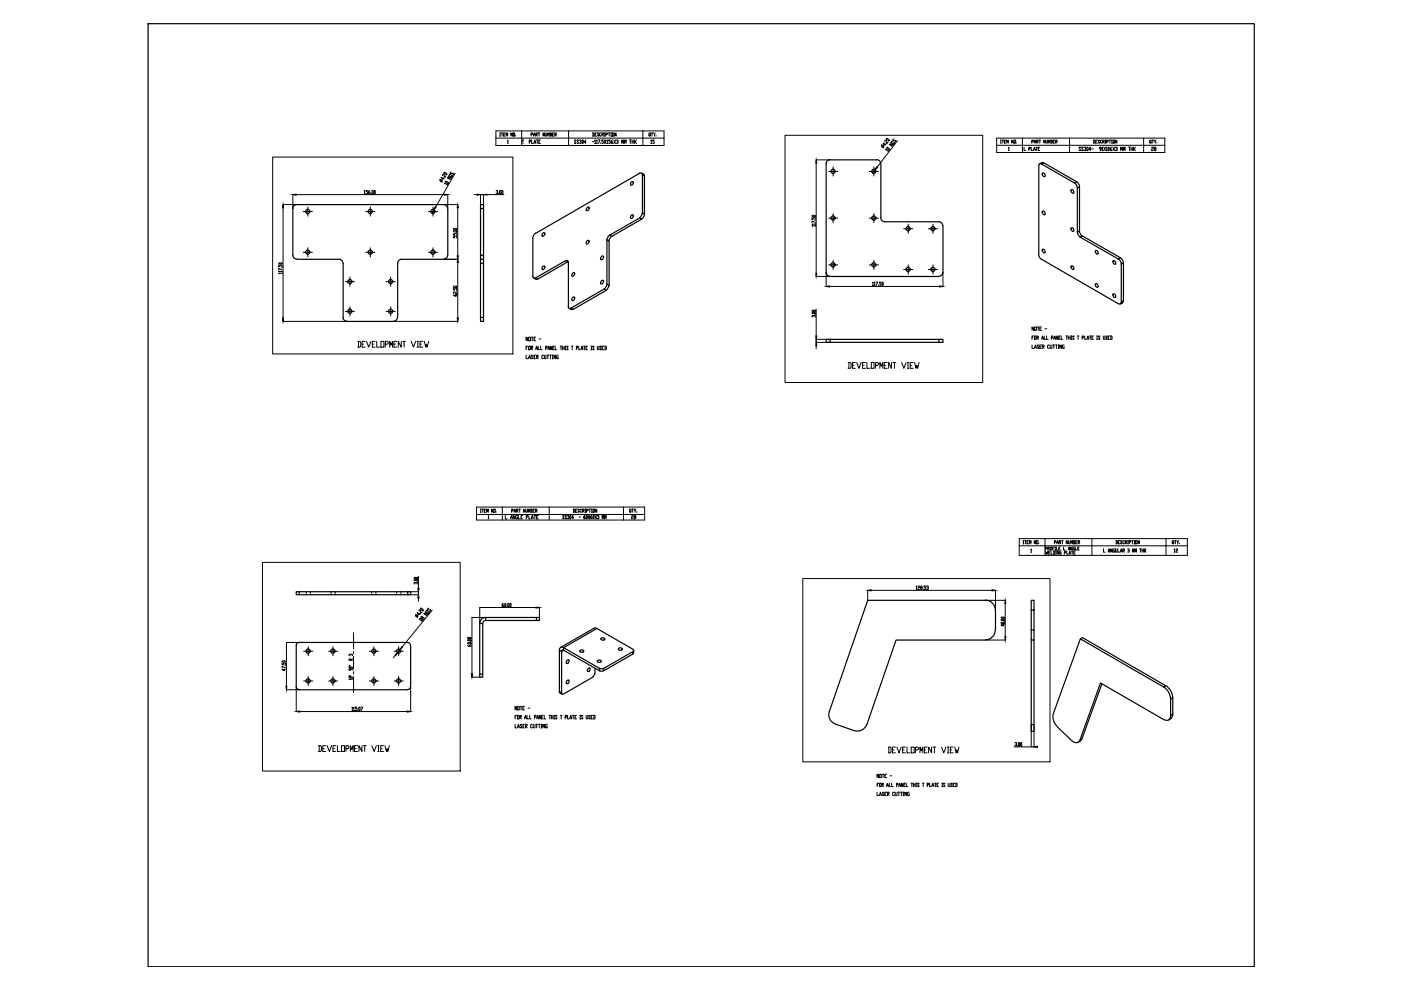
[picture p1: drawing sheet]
<svg xmlns="http://www.w3.org/2000/svg" width="297mm" height="210mm" viewBox="0 0 297 210" stroke-linecap="round" stroke-linejoin="round" font-family="sans-serif">
<defs><g id="words">
<g font-size="3.5">
<text x="137.2" y="31.8">15</text>
<text x="246.2" y="33.2" transform="rotate(-90 246.2 33.2)">28</text>
<text x="133" y="111.1">28</text>
<text x="248" y="118.2">12</text>
</g>
</g></defs>
<!-- layer: 0 -->
<g fill="none" stroke="#000" stroke-width=".21">
<path d="M57.8 33.3h50.9v41.7h-50.9zM93.2 38l.6 .6M93.3 38.1l.4 .1v.3l-.4-.1zM93.8 37.2l.1-.3h.2l.1 .2v.3l.2 .1 .2-.3M94 37.7l-.2 .3-.3-.4 .7 .4M94.1 36.5l.6 .3v.2l-.6-.2zM94.2 37.6l.1 .1M94.3 39l-.1-.2 .7 .4M94.4 38.4l.6 .2v.3l-.5-.3zM94.9 39.1l-.1 .2M95 37.4l.7 .3h-.8l.6 .4M95.3 36.9l.7 .4-.2 .3-.6-.4z"/>
<path d="M95.7 36.5l-.3 .2 .1 .1 .6-.1 .1 .2-.2 .2M96.5 36.7l-4.1 7.2M105.1 29.3h31.2M105.9 28.2h.2M105.9 28.9h.2M106 28.2v.7M106.3 28.2h.3M106.5 28.2v.7M106.8 28.5h.2M107.1 28.2h-.3v.7h.3M107.3 28.9v-.7l.2 .4 .1-.4v.7M107.6 29.8l.1-.1v.7"/>
<path d="M107.6 30.4h.2M108.7 28.2v.7l-.4-.7v.7M108.8 28.2h.3v.7h-.3zM109.3 28.7v.2M110.6 27.8v3M110.7 29.7h.3M110.9 29.7v.7M112.2 30l.4-.1-.1-.2h-.3v.7M112.6 28.5h.2l.1-.2-.3-.1v.7M112.7 29.7v.7h.4M113.1 28.9l.2-.7 .1 .7M113.1 28.6h.3"/>
<path d="M113.2 30.4l.2-.7 .2 .7M113.2 30.2h.4M113.6 28.5h.3v-.2l-.3-.1v.7M113.7 28.5l.2 .4M113.7 29.7h.4M113.9 29.7v.7M114.1 28.2h.4M114.2 30h.2M114.3 28.2v.7M114.6 29.7h-.4v.7h.4M115.4 28.2v.7l-.3-.7v.7M115.6 28.2l.1 .7 .2-.2v-.5"/>
<path d="M116.1 28.9v-.7l.2 .4 .1-.4v.7M116.6 28.2l.4 .1-.1 .2M116.7 28.5h.2l.1 .2-.4 .2M116.7 28.2v.7M117.1 28.5h.2M117.5 28.2h-.4v.7h.4M117.6 28.5h.3l.1-.2-.4-.1v.7M117.7 28.5l.3 .4M120.6 27.8v3M122.1 29.8l-.1-.1-.2 .1 .3 .5-.1 .1-.2-.1M122.7 29.8l-.1-.1-.3 .1 .4 .5-.1 .1-.3-.1M122.9 29.8l.1-.1 .2 .1-.2 .2"/>
<path d="M123.1 30v.4l-.2-.1M123.5 29.7l.2 .1-.1 .6-.2-.1zM124.2 30.2h-.3l.2-.5v.7M125.5 30h.4M125.6 28.2l.4 .1v.4l-.4 .2M125.7 28.2v.7M126.1 29.8l.1-.1v.7M126.1 30.4h.2M126.1 28.5h.2M126.5 28.2h-.4v.7h.4M126.5 29.8l.1-.1v.7M126.5 30.4h.1"/>
<path d="M126.8 29.7h.4l-.3 .7M127 28.3h-.4l.4 .4-.1 .2-.3-.2M127.4 30.3v.1M127.5 28.3h-.4l.1 .6 .3-.2M127.6 28.5h.3l.1-.2-.4-.1v.7M127.7 28.5l.3 .4M127.9 29.7h-.3v.2h.2l.1 .4-.1 .1-.2-.1M128.1 28.2h.2M128.1 28.9h.2M128.1 29.7l.4 .7M128.2 28.2v.7M128.5 28.5h.2l.1-.2-.3-.1v.7"/>
<path d="M128.5 29.7l-.4 .7M128.7 29.8l.1-.1v.7M128.7 30.4h.1M129 28.2h.3M129.1 28.2v.7M129.4 29.7h-.3v.2l.3 .1-.1 .4-.2-.1M129.5 28.2h.2M129.5 28.9h.2M129.6 28.2v.7M129.8 28.2h.4v.7h-.4zM129.9 29.7l-.3 .2v.4l.3 .1v-.4h-.3M130.2 29.7l.3 .7"/>
<path d="M130.5 29.7l-.3 .7M130.6 28.2v.7l-.3-.7v.7M130.7 29.8l.3-.1v.2l-.1 .1M131 30v.4l-.3-.1M131.8 30.4v-.7l.2 .5 .2-.5v.7M132.4 30.4v-.7l.1 .5 .2-.5v.7M133.5 29.7h.3M133.6 29.7v.7M134 30h.4M134 29.7v.7M134.4 29.7v.7M134.6 29.7v.7"/>
<path d="M134.6 30l.3 .4M134.9 29.7l-.3 .3M136.3 27.8h-31.2v3h35.7M166.4 28.7h42v52.4h-42zM173 33.9h3M173 34.6v23.3M176.6 35.4v1h-.9M177.6 36.4h-1v.9M185.3 35.4v1h-1M185.5 36l-.5 .7M186.3 36.4h-1v.9M186.9 30.9l.2-.1 .3 .3-.3 .1z"/>
<path d="M186.9 30.7l.5 .7M187.6 30l.1-.3 .2 .1v.4l.2 .2 .2-.3M187.7 30.5l-.3 .3-.2-.5 .6 .4M187.8 31.8v-.2l.5 .5M187.9 30.4l.1 .1M187.9 29.3l.6 .3v.2h-.2l-.4-.3zM188 31.2l.6 .4v.2l-.6-.3zM188.4 32l-.1 .1M188.8 30.3l.5 .5-.8-.2 .6 .4M189.1 29.9l.6 .4-.2 .3-.6-.4zM189.6 29.5l-.3 .1v.2h.6l.1 .2-.3 .1M190.3 29.8l-4.3 5.7"/>
<path d="M211.3 30.8h31.2M212.1 29.7h.2M212.1 30.3h.2M212.2 29.7v.6M212.5 29.7h.3M212.6 29.7v.6M213 30h.1M213.3 29.7h-.3v.6h.3M213.5 30.3v-.6l.1 .4 .2-.4v.6M213.8 31.4l.1-.2v.7M213.8 31.9h.2M214.8 29.7v.6l-.3-.6v.6"/>
<path d="M215 29.7h.3v.6h-.3zM215.5 30.3h.1M216.8 29.3v3M217.1 31.2v.7h.4M218.1 31.6h.3v-.4h-.3v.7M218.6 31.2v.7h.4M218.8 30h.2l.1-.2-.3-.1v.6M219.1 31.9l.2-.7 .2 .7M219.1 31.7h.4M219.3 30.3l.1-.6 .2 .6M219.3 30.1h.3M219.6 31.2h.3"/>
<path d="M219.8 30h.2v-.3h-.2v.6M219.8 31.2v.7M219.9 30l.2 .3M220.1 31.6h.2M220.3 29.7h.3M220.5 31.2h-.4v.7h.4M220.5 29.7v.6M221.6 29.7v.6l-.3-.6v.6M221.8 29.7l.1 .6h.2v-.6M222.3 30.3v-.6l.1 .4 .2-.4v.6M222.8 29.7l.3 .1-.1 .2M222.9 30h.1l.1 .3h-.3"/>
<path d="M222.9 29.7v.6M223.3 30h.2M223.6 29.7h-.3v.6h.3M223.8 30h.3v-.2l-.3-.1v.6M223.9 30l.2 .3M226.8 29.3v3M229.1 31.3l-.3-.1v.1l.3 .5v.1l-.3-.1M229.7 31.3l-.3-.1-.1 .1 .4 .5-.1 .1-.3-.1M229.9 31.3l.3-.1v.2l-.1 .2M230.2 31.6v.3l-.3-.1M230.5 31.2l.2 .1-.1 .6-.2-.1zM231.3 31.7h-.4l.3-.5v.7"/>
<path d="M231.4 31.6h.4M231.8 29.7l.3 .1v.5h-.3M231.9 29.7v.6M232.3 30h.2M232.6 29.7h-.3v.6h.3M233.2 29.8h-.4l.4 .5h-.4M233.5 31.6h-.3l-.1-.3 .1-.1 .3 .1v.4l-.3 .2M233.6 29.8h-.3v.5h.3M233.6 31.3l.2-.1v.7M233.6 31.9h.2M233.8 30h.2v-.3h-.2v.6M233.9 30l.2 .3"/>
<path d="M234 31.2l.4 .7M234.3 29.7h.2M234.3 30.3h.2M234.4 29.7v.6M234.4 31.2l-.4 .7M234.6 31.3v-.1v.7M234.6 31.9h.2M234.6 30h.3l.1-.2-.4-.1v.6M235 31.2l.2 .1-.1 .6-.2-.1zM235.1 29.7h.4M235.3 29.7v.6M235.7 31.2l-.3 .2v.4l.3 .1v-.3h-.3"/>
<path d="M235.7 29.7h.1M235.7 30.3h.1M235.7 29.7v.6M236 31.2l.3 .7M236 29.7h.3v.6h-.3zM236.3 31.2l-.3 .7M236.5 31.3l.1-.1 .3 .1-.2 .3M236.8 31.6l.1 .2-.1 .1-.3-.1M236.8 29.7v.6l-.3-.6v.6M237.6 31.9v-.7l.2 .5 .2-.5v.7M238.2 31.9v-.7l.1 .5 .2-.5v.7M239.3 31.2h.3"/>
<path d="M239.5 31.2v.7M239.8 31.6h.4M239.8 31.2v.7M240.2 31.2v.7M240.4 31.2v.7M240.4 31.6l.3 .3M240.7 31.2l-.3 .4M242.5 29.3h-31.2v3h35.7M59.1 56.2v.3h.2l.2-.3 .3 .1-.1 .2M59.1 55.8l.6-.1 .1 .2-.6 .1zM59.7 56.8h.1M59.8 57.9h-.7l.1 .1"/>
<path d="M59.8 57.6h-.7h.1M59.8 57.2l-.7-.3v.4M59.8 57.5v.1M59.8 57.9v.1M60 43.4h2.9M60 44.1v23.3M62.1 41.3v2.9M62.8 41.3h31.5M65.3 52.5v1h-1M65.3 43.9v1h-1M66.2 53.5h-.9v1M66.2 44.9h-.9v.9"/>
<path d="M74.2 58.7v1h-1M75.2 59.7h-1v1M77.2 40.5l.1-.1v.7M77.2 41.1h.2M77.9 40.4h-.3v.2l.3 .1-.1 .4-.2-.1M78.4 40.4l-.3 .2v.4l.3 .1v-.4h-.3M78.5 52.5v1h-1M78.5 43.9v1h-1M78.7 41v.1M78.9 40.4l.2 .1-.1 .6-.1-.1zM79.4 40.4l.2 .1-.1 .6-.2-.1zM79.5 53.5h-1v1"/>
<path d="M79.5 44.9h-1v.9M82.8 58.7v1h-.9M83.8 59.7h-1v1M91.8 52.5v1h-1M91.8 43.9v1h-1M92 44.5l-.4 .7M92.8 53.5h-1v1M92.8 44.9h-1v.9M94.1 43.4h3M94.1 55h3M94.9 41.3v2.9M96.1 50.1v.3h.3l.1-.3 .4 .1-.1 .2"/>
<path d="M96.1 49.5v.4h.3l.1-.4 .4 .1-.1 .3M96.1 49l.7-.1 .1 .2-.6 .1zM96.1 48.5l.7-.1 .1 .2-.6 .1zM96.8 49.3h.1M97.1 44.1v10.2M97.1 55.7v11.7M100.5 41.3h.7M101.9 55.8v-14.5h.6v14.5M103.2 41.3h3.6M105.2 40.5h.3l-.1 .2M105.4 40.7v.4l-.2-.1M105.7 41v.1"/>
<path d="M106 40.4l.2 .1-.1 .6-.2-.1zM106.5 40.4l.1 .1-.1 .6-.1-.1zM172.2 46.1v.4h.2l.1-.4 .4 .1-.2 .3M172.2 45.7h.5l.2 .1-.6 .2zM172.7 46.7h.2M172.9 47.9h-.7l.1 .1M172.9 47.5h-.7l.1 .1M172.9 47.1l-.7-.3v.4M172.9 47.4v.2M172.9 47.8v.2M173 58.6h3M175.2 57.8v2.9"/>
<path d="M176.6 45.3v1h-.9M176.6 55.2v1h-.9M177.6 46.3h-1v.9M177.6 56.2h-1v.9M185 59.9l.1-.1v.7M185.3 45.3v1h-1M185.3 55.2v1h-1M185.3 59.9l.1-.1v.7M185.7 59.8h.4l-.3 .7M186.3 46.3h-1v.9M186.3 56.2h-1v.9M186.8 59.8h-.3v.3l.3 .1-.1 .3-.2-.1"/>
<path d="M187.1 59.8l.2 .1-.1 .6-.2-.1zM192.6 56.2v.9h-1M192.6 47.5v1h-1M193.5 57.1h-.9v1M193.5 48.5h-.9v1M197.8 47.5v1h-1M197.8 56.2v.9h-1M198.8 48.5h-1v1M198.8 57.1h-1v1M199.9 57.8v2.9M60 68.1h13.6M74.2 65.1v.9h-1"/>
<path d="M75.2 66h-1v1M75.8 72.4h.5l.2 .2v.8l-.2 .2h-.5M76 72.4v1.2M76.8 73h.3M77.4 72.4h-.6v1.2h.6M77.7 72.4l.5 1.2 .4-1.2M78.9 73h.3M79.5 72.4h-.6v1.2h.6M79.9 72.4v1.2h.6M80.8 72.4h.6v1.2h-.6zM81.7 73h.5l.1-.2-.1-.4h-.5v1.2M82.6 73.6v-1.2l.3 .8 .3-.8v1.2"/>
<path d="M82.8 65.1v.9h-.9M83.5 73h.3M83.5 68.1h13.6M83.8 66h-1v1M84.1 72.4h-.6v1.2h.6M85.1 72.4v1.2l-.7-1.2v1.2M85.4 72.4h.6M85.7 72.4v1.2M87.2 72.4l.5 1.2 .4-1.2M88.4 73.6h.4M88.4 72.4h.4M88.6 72.4v1.2"/>
<path d="M89.1 73h.3M89.6 72.4h-.5v1.2h.5M89.9 72.4l.4 1.2 .1-.6 .2 .6 .3-1.2M96.1 62.5l.3 .3h.4l.1-.3-.3-.1-.1 .4M96.1 61.1v.4h.3l.1-.4 .4 .1-.1 .3M96.1 60.7l.7-.1 .1 .3h-.6zM96.8 61.7h.1M96.9 61.9v.3h-.3l-.2-.3-.3 .1 .2 .2M111.5 75.3v.8h.4M111.5 73.8h.2M111.9 73.4h-.4v.8M111.9 71.5v.7l-.4-.7v.7"/>
<path d="M112.1 71.5h.4v.7h-.4zM112.1 73.4h.3v.8h-.3zM112.1 76.1l.2-.8 .2 .8M112.1 75.8h.4M112.6 73.8h.2v-.4h-.2v.8M112.6 71.5h.4M112.7 73.8l.2 .4M112.8 71.5v.7M113 75.4l-.1-.1-.3 .1 .4 .5-.1 .2-.3-.2M113.2 71.9h.2M113.2 75.7h.2M113.6 71.5h-.4v.7h.4"/>
<path d="M113.6 75.3h-.4v.8h.4M113.6 74.2l.2-.8 .1 .8M113.6 73.9h.3M113.8 75.7l.3-.1-.1-.3h-.2v.8M113.9 75.7l.2 .4M114.1 73.4v.8h.4M114.3 71.9h.4M114.6 73.4v.8h.4M115.2 75.4l-.1-.1-.2 .1v.5l.1 .2 .2-.2M115.4 75.3l.1 .8 .3-.2v-.6M115.7 73.8l.3-.2-.1-.2h-.2v.8M116 75.3h.4"/>
<path d="M116.1 75.3v.8M116.2 74.2l.2-.8 .1 .8M116.2 73.9h.3M116.5 75.3h.4M116.7 75.3v.8M117 73.4v.8l-.3-.8v.8M117.1 76.1h.1M117.1 75.3h.1M117.2 75.3v.8M117.2 73.8h.2M117.5 73.4h-.3v.8h.3M117.7 73.4v.8h.4"/>
<path d="M117.8 75.3v.8l-.3-.8v.8M118.3 75.3l-.3 .1 .1 .7h.2v-.4M118.8 73.4h.3M118.9 73.4v.8M119.3 73.8h.3M119.3 73.4v.8M119.6 73.4v.8M119.8 74.2h.2M119.8 73.4h.2M119.9 73.4v.8M120.5 73.5l-.3-.1-.1 .1 .4 .5-.1 .2-.3-.2M121.1 73.4h.4"/>
<path d="M121.3 73.4v.8M122.2 73.8l.3-.2v-.2h-.3v.8M122.7 73.4v.8h.3M123.2 74.2l.2-.8 .2 .8M123.2 73.9h.4M123.7 73.4h.4M123.9 73.4v.8M124.2 73.8h.2M124.6 73.4h-.4v.8h.4M125.3 74.2h.2M125.3 73.4h.2M125.4 73.4v.8"/>
<path d="M126 73.5l-.1-.1-.3 .1 .4 .5-.1 .2-.3-.2M126.6 73.4l.1 .8 .3-.2v-.6M127.5 73.5l-.3-.1v.1l.3 .5-.1 .2-.2-.2M127.7 73.8h.1M128 73.4h-.3v.8h.3M128.2 73.4l.4 .1v.5l-.4 .2M128.3 73.4v.8M172.2 66.3l.5-.1 .2 .2-.6 .1zM172.2 65.9l.5-.1 .2 .1-.6 .1zM172.5 67l-.1-.1-.2 .1 .1 .2M172.5 67h.4l-.2 .2M172.7 66.7h.2"/>
<path d="M173 65.6v5.6M173 73.3v.6M175.9 60.7h23.3M176 72h-3v.6h3M179.8 76.9h.5l.2 .2v.8l-.2 .2h-.5M180 76.9v1.2M180.7 77.5h.3M181.3 76.9h-.6v1.2h.6M181.6 76.9l.5 1.2 .5-1.2M182.9 77.5h.3M183.5 76.9h-.6v1.2h.6M183.8 76.9v1.2h.6"/>
<path d="M184.7 76.9h.6v1.2h-.6zM185 60.5h.2M185.3 60.5h.2M185.7 77.5h.4l.2-.2-.2-.4h-.4v1.2M186.3 60.4v.1M186.5 78.1v-1.2l.4 .8 .3-.8v1.2M187.5 77.5h.3M188.1 76.9h-.6v1.2h.6M189 76.9v1.2l-.6-1.2v1.2M189.3 76.9h.6M189.6 76.9v1.2M191.2 76.9l.4 1.2 .5-1.2"/>
<path d="M192.4 78.1h.3M192.4 76.9h.3M192.5 76.9v1.2M193 77.5h.3M193.6 76.9h-.6v1.2h.6M193.9 76.9l.3 1.2 .2-.6 .1 .6 .3-1.2M218.8 73.1v.8h.4M218.8 71.6h.2M219.1 71.2h-.3v.8M219.2 69.3v.7l-.4-.7v.7M219.3 71.2h.4v.8h-.4zM219.4 69.3h.3v.7h-.3z"/>
<path d="M219.4 73.9l.1-.8 .2 .8M219.4 73.6h.3M219.8 71.6h.3v-.4h-.3v.8M219.9 69.3h.4M219.9 71.6l.3 .4M220.1 69.3v.7M220.3 73.3l-.3-.2-.1 .2 .4 .5h-.4M220.5 69.7h.2M220.5 73.5h.2M220.8 69.3h-.3v.7h.3M220.8 73.1h-.3v.8h.3M220.9 72l.2-.8 .1 .8"/>
<path d="M220.9 71.7h.3M221 73.5h.3v-.4h-.3v.8M221.1 73.5l.3 .4M221.4 71.2v.8h.3M221.6 69.7h.3M221.9 71.2v.8h.3M222.5 73.3l-.1-.2-.3 .2v.5h.4M222.7 73.1v.7l.1 .1 .2-.1v-.7M222.9 71.6h.3v-.4h-.3v.8M223.3 73.1h.3M223.4 72l.2-.8 .2 .8M223.4 71.7h.4"/>
<path d="M223.4 73.1v.8M223.8 73.1h.3M224 73.1v.8M224.3 71.2v.8l-.3-.8v.8M224.4 73.9h.1M224.4 73.1h.1M224.4 73.1v.8M224.5 71.6h.1M224.8 71.2h-.3v.8h.3M225 71.2v.8h.3M225.1 73.1v.8l-.4-.8v.8M225.6 73.1l-.4 .2v.5l.4 .1-.1-.4"/>
<path d="M226 71.2h.3M226.2 71.2v.8M226.5 71.6h.4M226.5 71.2v.8M226.9 71.2v.8M227.1 72h.1M227.1 71.2h.1M227.1 71.2v.8M227.7 71.4l-.2-.2-.1 .2 .3 .5h-.3M228.4 71.2h.4M228.6 71.2v.8M229.4 71.6h.3l.1-.2-.4-.2v.8"/>
<path d="M230 71.2v.8h.3M230.5 72l.2-.8 .1 .8M230.5 71.7h.3M231 71.2h.3M231.2 71.2v.8M231.5 71.6h.2M231.8 71.2h-.3v.8h.3M232.5 72h.2M232.5 71.2h.2M232.6 71.2v.8M233.2 71.4v-.2l-.3 .2 .3 .5h-.3M233.9 71.2l.1 .8 .3-.1v-.7"/>
<path d="M234.8 71.4l-.1-.2-.3 .2 .4 .5h-.4M234.9 71.6h.2M235.3 71.2h-.4v.8h.4M235.4 71.2l.4 .2v.5l-.4 .1M235.5 71.2v.8M55.7 119.2h41.9v44.3h-41.9zM101 109.1h31.2M101.8 107.9h.2M101.8 108.6h.2M101.9 107.9v.7M102.2 107.9h.3M102.3 107.9v.7"/>
<path d="M102.7 108.3h.2M103 107.9h-.3v.7h.3M103.2 108.6v-.7l.2 .5 .1-.5v.7M103.5 109.4l.1-.1v.7M103.5 110h.2M104.5 107.9v.7l-.3-.7v.7M104.7 107.9h.3v.7h-.3zM105.2 108.5v.1M106.5 107.5v2.8M107.1 109.3v.7h.4M108.2 110l.2-.7 .2 .7M108.2 109.8h.4"/>
<path d="M108.5 108.3l.3-.1-.1-.3h-.2v.7M109 108.6l.2-.7 .1 .7M109 108.4h.3M109.2 109.3v.7l-.4-.7v.7M109.5 108.3l.3-.1v-.3h-.3v.7M109.6 108.3l.2 .3M109.7 109.3l-.4 .1 .2 .6h.2l-.1-.4M109.9 109.3v.7h.4M110 107.9h.3M110.2 107.9v.7M110.5 109.6h.1M110.8 109.3h-.3v.7h.3"/>
<path d="M111.3 107.9v.7l-.3-.7v.7M111.5 107.9l.1 .7 .2-.1v-.6M111.6 109.6l.3-.1-.1-.2h-.2v.7M112 108.6v-.7l.2 .5 .1-.5v.7M112.1 109.3v.7h.4M112.5 107.9h.3v.4M112.6 108.3h.2v.2l-.3 .1M112.6 107.9v.7M112.7 110l.1-.7 .2 .7M112.7 109.8h.3M113 108.3h.2M113.2 109.3h.4"/>
<path d="M113.4 107.9h-.4v.7h.4M113.4 109.3v.7M113.5 108.3l.4-.1-.1-.3h-.3v.7M113.6 108.3l.3 .3M113.8 109.6h.1M114.2 109.3h-.4v.7h.4M116.4 107.5v2.8M119.6 109.4l-.1-.1-.2 .1 .3 .5-.1 .1-.2-.1M120.1 109.4l-.1-.1-.2 .1 .3 .5-.1 .1-.2-.1M120.3 109.4l.3-.1v.2l-.1 .1M120.6 109.6v.4l-.3-.1M120.9 109.3l.2 .1-.1 .6-.2-.1z"/>
<path d="M121.5 107.9l.4 .2v.4l-.4 .1M121.6 109.8h-.4l.3-.5v.7M121.6 107.9v.7M122 108.3h.2M122.4 107.9h-.4v.7h.4M122.8 109.6h.3M122.8 108.1l-.2-.2 .2 .6v.1l-.3-.1M123.3 108.1v-.2l-.3 .2 .1 .5 .2-.1M123.5 108.3l.4-.1-.1-.3h-.3v.7M123.6 108.3l.3 .3M124 109.3l-.2 .2v.4l.2 .1 .1-.2-.3-.2M124 107.9h.2"/>
<path d="M124 108.6h.2M124.1 107.9v.7M124.4 108.3l.3-.1-.1-.3h-.2v.7M124.4 109.3l.1 .1-.1 .6-.1-.1zM124.7 109.3l.3 .7M124.9 107.9h.3M125 107.9v.7M125 109.3l-.3 .7M125.4 107.9h.1M125.4 108.6h.1M125.5 109.3l-.3 .2v.4l.3 .1v-.2l-.3-.2M125.5 107.9v.7"/>
<path d="M125.7 107.9h.3v.7h-.3zM125.8 109.3l.2 .1-.1 .6-.2-.1zM126.1 109.3l.4 .7M126.5 109.3l-.4 .7M126.5 107.9v.7l-.3-.7v.7M126.6 109.4l.3-.1 .1 .2-.2 .1M126.9 109.6v.4l-.3-.1M127.7 110v-.7l.1 .5 .2-.5v.7M128.2 110v-.7l.1 .5 .2-.5v.7M132.2 107.5h-31.2v2.8h35.7M216.1 115.7h31.1M216.9 114.6h.2"/>
<path d="M216.9 115.3h.2M217 114.6v.7M217.2 114.6h.4M217.4 114.6v.7M217.7 115h.2M218.1 114.6h-.4v.7h.4M218.3 115.3v-.7l.1 .4 .2-.4v.7M218.6 116.5v-.1v.7M218.6 117.1h.1M219.6 114.6v.7l-.3-.7v.7M219.7 114.6h.4v.7h-.4zM220.2 115.2v.1"/>
<path d="M221.6 114.2v3.6M221.6 116.3h.3v-.3h-.3v.6M221.6 116.8l.2 .7 .1-.3 .1 .3 .2-.7M222.2 116.3h.2l.1-.2-.3-.1v.6M222.2 116.3l.3 .3M222.3 117.2h.2M222.7 116h.3v.6h-.3zM222.7 116.8h-.4v.7h.4M222.8 116.8v.7h.4M223.2 116.3h.1M223.3 116.8l.3 .2v.4l-.3 .1M223.4 116.8v.7"/>
<path d="M223.5 116h-.3v.6M223.5 115h.3v-.4h-.3v.7M223.6 116h.2M223.6 116.6h.2M223.7 116v.6M223.8 117.5h.2M223.8 116.8h.2M223.9 116.8v.7M224 116v.6h.3M224.1 115.3l.1-.7 .2 .7M224.1 115h.3M224.5 116.8v.7l-.4-.7v.7"/>
<path d="M224.5 116.3h.1M224.6 115h.2v-.4h-.2v.7M224.6 115l.3 .3M224.8 116h-.3v.6h.3M225 116.8l-.4 .2 .1 .5h.3l-.1-.3M225.1 114.6h.3M225.2 114.6v.7M225.5 116v.6h.3M225.7 117.2h.2v-.4h-.2v.7M226.2 116.8v.7h.3M226.4 114.6v.7l-.4-.7v.7M226.5 116.6l.2-.6 .1 .6"/>
<path d="M226.5 116.4h.3M226.6 114.6v.7l.3-.1v-.6M226.7 117.5l.1-.7 .2 .7M226.7 117.3h.3M227.1 115.3v-.7l.1 .4 .2-.4v.7M227.1 116.8h.4M227.3 116v.6l-.3-.6v.6M227.3 116.8v.7M227.6 114.6h.2v.4M227.7 115h.1l.1 .2-.3 .1M227.7 114.6v.7M227.7 117.2h.1"/>
<path d="M227.8 116l-.3 .1 .1 .5h.2l-.1-.3M228 116v.6h.3M228 116.8h-.3v.7h.3M228.1 115h.1M228.4 114.6h-.3v.7h.3M228.5 116.3h.2M228.6 115h.2v-.4h-.2v.7M228.7 115l.2 .3M228.8 116h-.3v.6h.3M231.5 114.2v3.6M234 116.4v.7h.3M235 117.1l.1-.7 .2 .7"/>
<path d="M235 116.9h.3M235.8 116.4v.7l-.3-.7v.7M236.3 116.4l-.3 .1 .1 .6h.2l-.1-.4M236.5 116.4l.1 .7 .2-.1v-.6M236.6 114.6l.3 .2v.4l-.3 .1M236.7 114.6v.7M237 116.4v.7h.3M237.1 115h.2M237.4 114.6h-.3v.7h.3M237.5 117.1l.2-.7 .2 .7M237.5 116.9h.4M237.9 114.8l-.3-.2v.2l.3 .4-.1 .1-.2-.1"/>
<path d="M238.1 116.7l.3-.1-.1-.2h-.2v.7M238.2 116.7l.2 .4M238.4 114.8l-.1-.2-.2 .2 .1 .5 .2-.1M238.6 115h.2v-.4h-.2v.7M238.7 115l.2 .3M239.1 116.5l.1-.1 .2 .1-.1 .2M239.1 114.6h.2M239.1 115.3h.2M239.2 114.6v.7M239.3 116.7l.1 .3h-.3M239.4 115h.3v-.4h-.3v.7M239.9 114.6h.4"/>
<path d="M240.1 117.1v-.7l.2 .5 .1-.5v.7M240.1 114.6v.7M240.4 114.6h.2M240.4 115.3h.2M240.5 114.6v.7M240.6 117.1v-.7l.2 .5 .1-.5v.7M240.7 114.6h.4v.7h-.4zM241.6 114.6v.7l-.4-.7v.7M241.6 116.4h.4M241.8 116.4v.7M242.1 116.4v.7M242.1 116.7h.4"/>
<path d="M242.5 116.4v.7M242.6 116.4v.7M242.7 116.7l.3 .4M243 116.4l-.4 .3M247.2 114.2h-31.1v3.6h35.6M63.4 136.2h-2.7v9.3M64.9 125.5v.2M64.9 125.8v.3M65.3 137.1v1h-.9M65.8 125.5v.2M65.8 125.8v.3M66.3 138.1h-1v1"/>
<path d="M70.2 125.5v.2M70.2 125.8v.3M70.6 137.1v1h-.9M71.1 125.5v.2M71.1 125.8v.3M71.6 138.1h-1v1M74.4 140l-.2-.3-.2 .1v.2h.7M74.4 138.9l-.2-.2-.2 .1 .1 .3M74.4 138.8h.3l-.1 .3M74.7 139.7l-.3 .2M75 134.2v3.4M75 138.1v.5"/>
<path d="M75 139.2v2.6M78.8 125.5v.2M78.8 125.8v.3M79.3 137.1v1h-1M79.7 125.5v.2M79.7 125.8v.3M80.2 138.1h-.9v1M83.8 139l-.4 .5M84.1 125.5v.2M84.1 125.8v.3M84.5 137.1v1h-.9M84.8 137.7l-.5 .7"/>
<path d="M85 125.5v.2M85 125.8v.3M85.5 138.1h-1v1M86.4 125.5h2.3v.6h-2.3M87.8 123l.6-.2 .1 .2-.6 .1zM87.8 122.5l.6-.1 .1 .2-.6 .1zM88.1 130.2l.4 .7M88.2 123.7l-.2-.2-.2 .1 .1 .3M88.2 123.6l.2-.1v.4M88.2 130.4l.3 .1v.3l-.4-.1zM88.4 123.3h.1M88.7 122.2v2.5"/>
<path d="M88.7 126.8v.7M88.8 129.6l.1-.3h.2l.1 .2-.1 .3 .2 .1 .3-.2M88.9 130.1l-.2 .3-.2-.5 .5 .4M88.9 131.2l.2-.1 .4 .3v.3zM89.1 130l.1 .1M89.1 129l.3-.1 .4 .5h-.2zM89.6 130.9l.3 .1-.1 .3-.2-.1v-.3l-.1-.2-.3 .1 .3 .3M90.1 129.8l.6 .4-.8-.1 .6 .4M90.5 129.4l.5 .4-.2 .3-.6-.5zM90.9 129l-.3 .1 .1 .2h.6l-.1 .3h-.2M91.6 129.4l-6.4 7.8M99.1 136.8l.3 .3h.4l.1-.3-.3-.1-.1 .4"/>
<path d="M99.1 136.3h.7l.1 .1-.6 .1zM99.1 135.7l.7-.1 .1 .2-.6 .1zM99.1 135.2h.7l.1 .1-.6 .1zM99.8 136h.1M103 130.9h-2.9v12M106.7 127.9l-.2 .2v.4l.2 .1 .1-.2-.3-.1M107.1 127.9l.2 .1-.1 .6-.2-.1zM107.5 128.5v.1M107.7 127.9l.2 .1-.1 .6-.2-.1zM108.2 127.9l.2 .1-.1 .6-.2-.1zM113.7 128.8h-12v3.4M114.4 128.8v2.1"/>
<path d="M170.2 122.7h52.4v38.8h-52.4zM184 125.2v2M184.7 125.2h25.6M194.3 124.4v-.2v.8M194.3 125h.1M194.6 124.4l.1-.2 .3 .2-.4 .3v.3h.4M195.3 124.6v-.4l.2 .2-.3 .3 .1 .3 .2-.1-.1-.3M195.7 124.9v.1M196.3 124.2h-.4v.3l.4 .1-.1 .4-.3-.1M196.5 124.4v-.2l.3 .2-.2 .2M196.8 124.6v.4l-.3-.1M208.9 127.3h4.2"/>
<path d="M208.9 135.7h4.2M211.1 125.2v4.2M212.2 132l.6-.1 .2 .2-.6 .1zM212.2 131.4l.6-.1 .2 .2-.6 .1zM212.2 130.9l.6-.1 .2 .2-.6 .1zM212.7 132.4v.3l-.5-.2h.8M212.8 131.7h.2M213.1 128v7M59.8 140.6v.4h.3l.1-.4 .3 .1-.1 .3M59.8 140.2l.6-.1 .1 .2-.6 .1zM60.3 141.8v.4l-.5-.2h.7M60.4 141.1h.1"/>
<path d="M60.5 141.6l-.7-.3v.4M60.7 146.2h2.7M62.8 145.6v5.3M63.5 150.9h22.8M65.3 143.4v1h-.9M66.3 144.4h-1v1M67.5 158.1h.5l.1 .2v.8l-.1 .2h-.5M67.7 158.1v1.2M68.4 158.7h.3M69.1 158.1h-.7v1.2h.7M69.4 158.1l.4 1.2 .5-1.2M70.6 143.4v1h-.9"/>
<path d="M70.6 158.7h.3M71.2 158.1h-.6v1.2h.6M71.5 158.1v1.2h.6M71.6 144.4h-1v1M72.4 158.1h.7v1.2h-.7zM73.3 158.7h.5l.1-.2-.1-.4h-.5v1.2M74 143.7l.7 .1-.1 .2h-.6M74 141.5l.6-.1 .1 .2-.6 .1zM74 141.2h.2zM74.3 159.3v-1.2l.3 .8 .3-.8v1.2M74.4 143.6l-.2-.4-.2 .1v.3h.7M74.4 141.8l-.2 .3h-.2l.1-.3h.4l.2 .3"/>
<path d="M74.6 150.1l.1-.2v.8M74.6 150.7h.2M75 150.1v-.2v.8M75 150.7h.2M75 142.4v.5M75 143.5v3.3M75.2 158.7h.3M75.7 149.9h-.4v.3h.3l.1 .4-.1 .1-.3-.1M75.8 158.1h-.6v1.2h.6M75.9 150.6v.1M76.1 150.1l.1-.2 .2 .2-.1 .6-.2-.1zM76.5 149.9h.4l-.3 .8"/>
<path d="M76.7 158.1v1.2l-.6-1.2v1.2M77 158.1h.6M77.3 158.1v1.2M78.9 158.1l.4 1.2 .5-1.2M79.3 143.4v1h-1M80.1 159.3h.3M80.1 158.1h.3M80.2 144.4h-.9v1M80.2 158.1v1.2M80.7 158.7h.3M81.3 158.1h-.6v1.2h.6M81.6 158.1l.3 1.2 .2-.6 .1 .6 .3-1.2"/>
<path d="M84.5 143.4v1h-.9M85.5 144.4h-1v1M87.1 145.6v5.3M100.1 143.6h1.6M109.2 153.6v.7h.3M109.2 152h.2M109.5 149.8v.7l-.3-.7v.7M109.5 151.7h-.3v.7M109.7 151.7h.4v.7h-.4zM109.8 149.8h.3v.7h-.3zM109.8 154.3l.1-.7 .2 .7M109.8 154.1h.3"/>
<path d="M110.2 152h.3v-.3h-.3v.7M110.3 149.8h.3M110.3 152l.3 .4M110.5 149.8v.7M110.6 153.7l-.2-.1-.1 .1 .3 .5v.1l-.3-.1M110.9 150.1h.1M110.9 154h.1M111.2 149.8h-.3v.7h.3M111.2 153.6h-.3v.7h.3M111.2 152.4l.2-.7 .2 .7M111.2 152.2h.4M111.4 154l.4-.2-.1-.2h-.3v.7"/>
<path d="M111.5 154l.3 .3M111.7 151.7v.7h.4M112 150.1h.3M112.3 151.7v.7h.3M112.9 153.7l-.1-.1-.3 .1 .1 .6 .3-.1M113.1 153.6v.7l.3-.1v-.6M113.3 152l.4-.1-.1-.2h-.3v.7M113.6 153.6h.4M113.8 153.6v.7M113.8 152.4l.2-.7 .2 .7M113.8 152.2h.4M114.2 153.6h.3"/>
<path d="M114.3 153.6v.7M114.7 151.7v.7l-.4-.7v.7M114.7 154.3h.2M114.7 153.6h.2M114.8 153.6v.7M114.8 152h.2M115.2 151.7h-.4v.7h.4M115.4 151.7v.7h.3M115.5 153.6v.7l-.4-.7v.7M116 153.6l-.4 .1 .1 .6h.3v-.3h-.1M116.4 151.7h.3M116.6 151.7v.7"/>
<path d="M116.9 152h.3M116.9 151.7v.7M117.2 151.7v.7M117.4 152.4h.2M117.4 151.7h.2M117.5 151.7v.7M118.1 151.8l-.3-.1v.1l.3 .5-.1 .1-.2-.1M118.8 151.7h.4M119 151.7v.7M119.8 152l.4-.1-.1-.2h-.3v.7M120.3 151.7v.7h.4M120.8 152.4l.2-.7 .2 .7"/>
<path d="M120.8 152.2h.4M121.4 151.7h.3M121.5 151.7v.7M121.9 152h.2M122.2 151.7h-.3v.7h.3M122.9 152.4h.2M122.9 151.7h.2M123 151.7v.7M123.6 151.8l-.1-.1-.2 .1 .3 .5-.1 .1-.2-.1M124.3 151.7l.1 .7 .2-.1v-.6M125.2 151.8l-.1-.1-.3 .1 .4 .5-.1 .1-.3-.1M125.3 152h.2"/>
<path d="M125.7 151.7h-.4v.7h.4M125.8 151.7l.4 .1v.5l-.4 .1M125.9 151.7v.7M188.3 158.4h.5l.1 .2v.8l-.1 .2h-.5M188.5 158.4v1.2M189.2 159h.4M189.9 158.4h-.7v1.2h.7M190.1 158.4l.5 1.2 .5-1.2M191.4 159h.3M192 158.4h-.6v1.2h.6M192.3 158.4v1.2h.6M193.2 158.4h.6v1.2h-.6z"/>
<path d="M194.1 159h.5l.2-.2-.2-.4h-.5v1.2M195.1 159.6v-1.2l.3 .8 .3-.8v1.2M196 159h.3M196.6 158.4h-.6v1.2h.6M197.5 158.4v1.2l-.6-1.2v1.2M197.8 158.4h.6M198.1 158.4v1.2M199.6 158.4l.5 1.2 .5-1.2M200.9 159.6h.3M200.9 158.4h.3M201 158.4v1.2M201.5 159h.3"/>
<path d="M202.1 158.4h-.6v1.2h.6M202.4 158.4l.3 1.2 .1-.6 .2 .6 .3-1.2M215.2 157.6l.1-.2 .2 .2-.2 .2M215.5 157.8v.4l-.3-.1M215.7 158.1v.1M216 157.4l.2 .2-.1 .6-.2-.1zM216.4 157.6l.1-.2 .1 .2v.6l-.2-.1zM218.6 153.6v4.8M219.2 153.6v4.8h-4.2M186 168v.7h.3M186 166.4h.1M186.3 164.2v.7l-.3-.7v.7"/>
<path d="M186.3 166.1h-.3v.7M186.5 166.1h.3v.7h-.3zM186.5 164.2h.3v.7h-.3zM186.5 168.7l.2-.7 .1 .7M186.5 168.4h.3M187 166.4l.3-.1-.1-.2h-.2v.7M187.1 164.2h.3M187.1 166.4l.2 .4M187.2 164.2v.7M187.4 168.1l-.3-.1v.1l.3 .5-.1 .1-.2-.1M187.6 164.5h.2M187.6 168.3h.2"/>
<path d="M188 164.2h-.4v.7h.4M188 166.8l.2-.7 .1 .7M188 168h-.4v.7h.4M188 166.5h.3M188.2 168.3h.2l.1-.2-.3-.1v.7M188.2 168.3l.3 .4M188.5 166.1v.7h.4M188.7 164.5h.4M189 166.1v.7h.4M189.6 168.1v-.1l-.3 .1v.6l.3-.1M189.8 168l.1 .7 .3-.1v-.6M190.1 166.4l.3-.1-.1-.2h-.2v.7"/>
<path d="M190.4 168h.3M190.6 166.8l.1-.7 .2 .7M190.6 166.5h.3M190.6 168v.7M190.9 168h.4M191.1 168v.7M191.4 166.1v.7l-.3-.7v.7M191.5 168.7h.2M191.5 168h.2M191.5 168v.7M191.6 166.4h.2M192 166.1h-.4v.7h.4"/>
<path d="M192.1 166.1v.7h.4M192.2 168v.7l-.4-.7v.7M192.8 168l-.4 .1 .1 .6h.3l-.1-.4M193.2 166.1h.3M193.3 166.1v.7M193.7 166.4h.3M193.7 166.1v.7M194 166.1v.7M194.2 166.8h.1M194.2 166.1h.1M194.3 166.1v.7M194.9 166.2l-.3-.1-.1 .1 .4 .5-.1 .1-.3-.1"/>
<path d="M195.6 166.1h.3M195.7 166.1v.7M196.6 166.4l.3-.1-.1-.2h-.2v.7M197.1 166.1v.7h.3M197.6 166.8l.2-.7 .2 .7M197.6 166.5h.4M198.1 166.1h.4M198.3 166.1v.7M198.7 166.4h.1M199 166.1h-.3v.7h.3M199.7 166.8h.1M199.7 166.1h.1"/>
<path d="M199.8 166.1v.7M200.3 166.2l-.2-.1-.1 .1 .3 .5v.1l-.3-.1M201 166.1l.2 .7 .2-.1v-.6M201.9 166.2l-.2-.1-.1 .1 .3 .5-.1 .1-.2-.1M202.1 166.4h.2M202.4 166.1h-.3v.7h.3M202.6 166.1l.3 .1v.5l-.3 .1M202.7 166.1v.7"/>
</g>
<g fill="none" stroke="#000" stroke-width=".25">
<path d="M31.4 5h234.5v200h-234.5zM133.9 38.6a.26 .26 0 0 1 .4 0 .26 .26 0 0 1-.1 .4 .29 .29 0 0 1-.5 .3 .29 .29 0 0 1 .1-.5zM135.6 36.7h.4l.2 .4M135.6 36.7l-22 12.8M136 36.7l.6 .3v.3M136.2 37.1l.4 .2v8.1l-.4-.2zM175.2 34.7v23a.83 .83 0 0 0 .8 .9M176 33.9a.83 .83 0 0 0-.8 .8M176 33.9h9.9a.83 .83 0 0 1 .8 .8M186.8 34.7v11.5M220.2 35.1v18.9M220.8 34.8l-.4-.1-.1 .4"/>
<path d="M220.8 34.8l.5-.3 7 4.1M220.8 34.8l7 4M221.1 36.7l.4 .2a.3 .3 0 0 1 0 .6 .3 .3 0 0 1-.4-.3zM221.3 34.5h-.4l-.5 .2M227.8 38.8l.4 .4 .2 .6M228.3 38.5l.4 .5 .2 .6M228.3 38.6l-.5 .2M228.4 39.9l.5-.3v9.4l-.5 .2zM62.9 55h9M71.9 55a.83 .83 0 0 1 .8 .8M72.8 55.8v11.5M85.1 55a.83 .83 0 0 0-.8 .8v11.5"/>
<path d="M85.2 55h8.9M94.9 44.2a.83 .83 0 0 0-.8-.8h-31.2a.83 .83 0 0 0-.8 .8v9.9a.83 .83 0 0 0 .8 .8M94.9 54.1a.83 .83 0 0 1-.8 .8M94.9 44.2v9.9M101.9 43.4h.6v.8h-.6zM101.9 44.2v9.9h.6v.9h-.6v-.9M101.9 55v.8h.6v-.8M101.9 55.8v11.5h.6v-11.5M102.5 44.2v9.9M113 50.5v8.1M113 58.5l.2 .4h.4M113.1 59l.6 .3 .3-.1"/>
<path d="M113.6 49.4l-.5 .5-.1 .6M115 56.5a.26 .26 0 0 1 .4-.1 .26 .26 0 0 1 .1 .4 .32 .32 0 0 1-.2 .3 .32 .32 0 0 1-.4 0zM115 49.5l.2-.2a.4 .4 0 0 1 .3 .5 .4 .4 0 0 1-.5 .3l-.1-.2zM119.9 55.3l.4-.1 .2 .4M119.9 55.3l.4 .2 .2-.1M119.9 55.3l-6.3 3.6 .4 .3 6.3-3.7M120.5 55.6v9.4M121.5 57.8a.34 .34 0 0 1 .4 .3 .34 .34 0 0 1-.3 .4 .24 .24 0 0 1-.4 0 .24 .24 0 0 1 .1-.3zM124.5 51a.26 .26 0 0 1 .4 0 .26 .26 0 0 1 0 .4 .36 .36 0 0 1-.2 .3 .36 .36 0 0 1-.4-.1zM124.5 44a.28 .28 0 0 1 .4 0 .28 .28 0 0 1-.1 .4 .32 .32 0 0 1-.3 .3 .32 .32 0 0 1-.3-.3 .32 .32 0 0 1 .2-.3zM127.4 59.7a.3 .3 0 0 1 .5-.3 .3 .3 0 0 1 0 .5 .31 .31 0 0 1-.5 .3 .31 .31 0 0 1 0-.5zM127.6 54.3a.28 .28 0 0 1 .4 .1 .28 .28 0 0 1-.1 .4 .3 .3 0 0 1-.5 .3 .3 .3 0 0 1 0-.5z"/>
<path d="M128.7 50.9l.4 .2v9.4l-.4-.2zM129.3 49.9l6.3-3.7 .4 .3-6.3 3.6zM129.3 49.8l-.4 .5-.2 .6M129.7 50.1l-.4 .4-.2 .6M133.8 45.7a.26 .26 0 0 1 .4-.2 .26 .26 0 0 1 0 .5 .32 .32 0 0 1-.2 .3 .32 .32 0 0 1-.3-.1zM136.2 45.2l-.2 .5-.4 .5M136.6 45.4l-.1 .6-.5 .4M176 58.6h23.1M186.8 46.2a.83 .83 0 0 0 .8 .8h11.5M199.1 47a.83 .83 0 0 1 .8 .8M199.9 57.7a.83 .83 0 0 1-.8 .9M199.9 47.9v9.9"/>
<path d="M220.2 54a1.18 1.18 0 0 0 .6 1l16.3 9.4h.5l.1-.4M221 44.8a.41 .41 0 0 1 .5 .2 .41 .41 0 0 1-.1 .5l-.3-.2zM221 52.9a.41 .41 0 0 1 .5 .2 .41 .41 0 0 1-.1 .5l-.3-.2zM227.1 48.3a.44 .44 0 0 1 .5 .3 .44 .44 0 0 1-.1 .5l-.4-.3zM227.1 56.4a.42 .42 0 0 1 .5 .2 .42 .42 0 0 1-.1 .5l-.4-.3zM227.1 40.2h.3l.2 .3a.29 .29 0 0 1 0 .5 .29 .29 0 0 1-.5-.3zM228.4 49.2l.2 .6 .4 .4M228.8 49l.2 .5 .4 .5M229 50.3l.5-.3 8.1 4.7-.5 .2zM232.3 53.2a.41 .41 0 0 1 .5 .2 .41 .41 0 0 1-.2 .5l-.2-.2zM236 55.4a.38 .38 0 0 1 .5 .1 .38 .38 0 0 1-.2 .5zM237.1 54.9l.5 .5 .1 .6"/>
<path d="M237.6 54.7l.4 .4 .2 .6M237.7 56l.5-.3v8.1l-.5 .3zM72.7 67.3a.83 .83 0 0 0 .8 .8M73.6 68.1h9.9M84.3 67.3a.83 .83 0 0 1-.9 .8M101.9 67.3v.8h.6v-.8M120.5 65l.1 .3h.5M120.7 65.3l.4 .3M121.1 65.3l7-4 .5 .2-7.1 4.1zM121.4 63.1a.22 .22 0 0 1 .3-.1 .22 .22 0 0 1 .1 .3l-.1 .2a.29 .29 0 0 1-.4 .2 .29 .29 0 0 1 0-.5zM121.5 65.6h-.4M128.7 60.2l-.2 .6-.4 .5"/>
<path d="M129.1 60.5l-.2 .6-.4 .4M176 72h-.8v.6h.8v-.6h23.1v.6h-23.1M199.1 72h.8v.6h-.8M232.3 60.1l.4 .3a.32 .32 0 0 1 .2 .4 .32 .32 0 0 1-.4 .2 .32 .32 0 0 1-.2-.4zM236 62.3a.44 .44 0 0 1 .5 .3 .44 .44 0 0 1-.1 .5l-.4-.3zM238 64.2l-.4 .3M238.2 63.8l-.2 .4M62.8 136.8v8.8a.61 .61 0 0 0 .6 .6M63.4 125.5h23v.6h-23zM63.4 125.5h-.6v.6h.6M86.4 136.2a.61 .61 0 0 1 .6 .6M86.4 136.2h-23a.61 .61 0 0 0-.6 .6"/>
<path d="M86.4 125.5h.7v.6h-.7M87.1 136.8v8.8M101.7 132.2h.6v10.7h-.6zM103 130.9a1.25 1.25 0 0 0-1.3 1.3M103 131.6a.61 .61 0 0 0-.7 .6M103 130.9h10.7v.7h-10.7zM113.7 130.9h.7v.7h-.7M118.6 137.9v8.7l.5 .3v-8.8l.4-.2-.3-.1-.1 .3-.5-.2 .3-.6h.6v.6l7.6 4.3v-.5l-7.6-4.4 7.1-4 7.8 4.5-.2 .4-6.2 3.5v.5l6.2-3.5v-.5M122.9 138a.44 .44 0 0 1 .5-.2 .44 .44 0 0 1 .3 .4 .47 .47 0 0 1-.8-.2zM126.6 133.2h-.7l-7 4.1M127.4 135.3a.4 .4 0 0 1 .5-.1 .4 .4 0 0 1 .2 .5 .42 .42 0 0 1-.4 0 .42 .42 0 0 1-.3-.4zM131.1 137.5a.46 .46 0 0 1 .5-.2 .46 .46 0 0 1 .3 .4 .5 .5 0 0 1-.8-.2z"/>
<path d="M134.4 137.9v.5l-.2 .2M208.9 135.7h-18.9l-6.2 17.9M211 129.3a2.02 2.02 0 0 0-2.1-2h-24.9l-8.2 23.5a2.1 2.1 0 0 0 1.3 2.7M211 133.6a2.1 2.1 0 0 1-2.1 2.1M211.1 129.4v4.2M218.6 127.3h.6v2.1h-.6zM218.6 129.4v4.2h.6v-4.2M218.6 133.6v2.1h.6v-2.1M218.6 135.7v17.9h.6v-17.9M229.1 135.5l.4-.3 17.7 10.2-.5 .3-17.6-10.2-5.8 16.3a3.2 3.2 0 0 0 .9 2.4l2.9 2.7a1.08 1.08 0 0 0 1.9 0l4.3-12.1 13.4 7.8a.91 .91 0 0 0 1.1 .1 .91 .91 0 0 0 .4-1M63.4 146.2h23M87 145.6a.61 .61 0 0 1-.6 .6"/>
<path d="M101.7 142.9v.7h.6v-.7M118.6 146.6l.1 .3M118.7 146.9l.5 .3M120.2 144.4a.28 .28 0 0 1 .4-.2 .28 .28 0 0 1 0 .5 .29 .29 0 0 1-.5 .3 .28 .28 0 0 1 0-.5zM120.2 140a.29 .29 0 0 1 .5 0 .29 .29 0 0 1-.1 .4 .28 .28 0 0 1-.5 .2 .28 .28 0 0 1 0-.4zM124.7 141.8a.28 .28 0 0 1 .4-.1 .28 .28 0 0 1-.1 .4 .3 .3 0 0 1-.5 .2 .3 .3 0 0 1 .2-.5zM125.7 143.6l-6.2 3.6h-.3l-.1-.3M126.1 142.8l-.4 .7M126.1 141.7v1.1M126.6 140.2a.46 .46 0 0 1 .5-.3 .46 .46 0 0 1 .4 .4 .5 .5 0 0 1-.9-.1zM127.1 141.7h.9M127.1 142.2h.9"/>
<path d="M177.2 153.5l3.9 1.4M183.8 153.6a2.1 2.1 0 0 1-2.7 1.3M218.6 153.6v1.5h.6v-1.5M229.4 156.6l-.2 .4-.6 .4M233.6 145l-4.2 11.7-.4 .2M246.7 145.6a3.2 3.2 0 0 1 1.5 2.6M247.2 145.4a3.2 3.2 0 0 1 1.4 2.5M248.2 148.2l.5-.2v3.4l-.5 .3zM248.6 151.4v.3a1.28 1.28 0 0 1-.8 .9"/>
<circle cx="176.6" cy="36.3" r=".44"/>
<circle cx="185.3" cy="36.3" r=".44"/>
<circle cx="65.2" cy="44.8" r=".44"/>
<circle cx="65.2" cy="53.5" r=".44"/>
<circle cx="74.2" cy="59.7" r=".44"/>
<circle cx="78.5" cy="44.8" r=".44"/>
<circle cx="78.5" cy="53.5" r=".44"/>
<circle cx="82.8" cy="59.7" r=".44"/>
<circle cx="91.8" cy="44.8" r=".44"/>
<circle cx="91.8" cy="53.5" r=".44"/>
<circle cx="176.6" cy="56.1" r=".44"/>
<circle cx="176.6" cy="46.2" r=".44"/>
<circle cx="185.3" cy="56.1" r=".44"/>
<circle cx="185.3" cy="46.2" r=".44"/>
<circle cx="192.5" cy="48.5" r=".44"/>
<circle cx="192.5" cy="57.1" r=".44"/>
<circle cx="197.8" cy="48.5" r=".44"/>
<circle cx="197.8" cy="57.1" r=".44"/>
<circle cx="74.2" cy="66" r=".44"/>
<circle cx="82.8" cy="66" r=".44"/>
<circle cx="65.3" cy="138.1" r=".44"/>
<circle cx="70.6" cy="138.1" r=".44"/>
<circle cx="79.3" cy="138.1" r=".44"/>
<circle cx="84.5" cy="138.1" r=".44"/>
<circle cx="65.3" cy="144.4" r=".44"/>
<circle cx="70.6" cy="144.4" r=".44"/>
<circle cx="79.3" cy="144.4" r=".44"/>
<circle cx="84.5" cy="144.4" r=".44"/>
</g>
<g fill="#000" stroke="#000" stroke-width=".21">
<path d="M173 33.9l.2 .7h-.2zM185.9 35.4l.2 .1-.6 .5zM60 43.4l.1 .7h-.2zM62.1 41.3l.7-.1v.2zM92.3 43.8l.2 .1-.5 .6zM94.3 41.2l.6 .1-.6 .1zM97.1 43.4l.1 .7h-.3zM96.9 54.3h.3l-.1 .7zM97.1 55l.1 .7h-.3zM101.2 41.2l.7 .1-.7 .1zM102.5 41.3l.7-.1v.2zM173 57.9h.2l-.2 .7z"/>
<path d="M59.9 67.4h.2l-.1 .7zM96.9 67.4h.3l-.1 .7zM173 72.6l.2 .7h-.2zM173 71.2h.2l-.2 .8zM175.2 60.7l.7-.1v.3zM199.2 60.6l.7 .1-.7 .2zM83.7 138.9l.6-.5-.4 .6zM85.2 137.1l.1 .2-.5 .4zM88.7 126.1l.1 .7h-.2zM88.6 124.7h.2l-.1 .8zM113.7 128.7l.7 .1-.7 .1zM184 125.2l.7-.2v.3z"/>
<path d="M210.3 125l.8 .2-.8 .1zM213.1 127.3l.2 .7h-.3zM213 135h.3l-.2 .7zM60.6 145.5h.2l-.1 .7zM62.8 150.9l.7-.2v.3zM86.3 150.7l.8 .2-.8 .1zM99.9 142.9h.3l-.1 .7zM219.2 158.4l.7-.2v.3z"/>
</g>
<use href="#words"/>
</svg>
